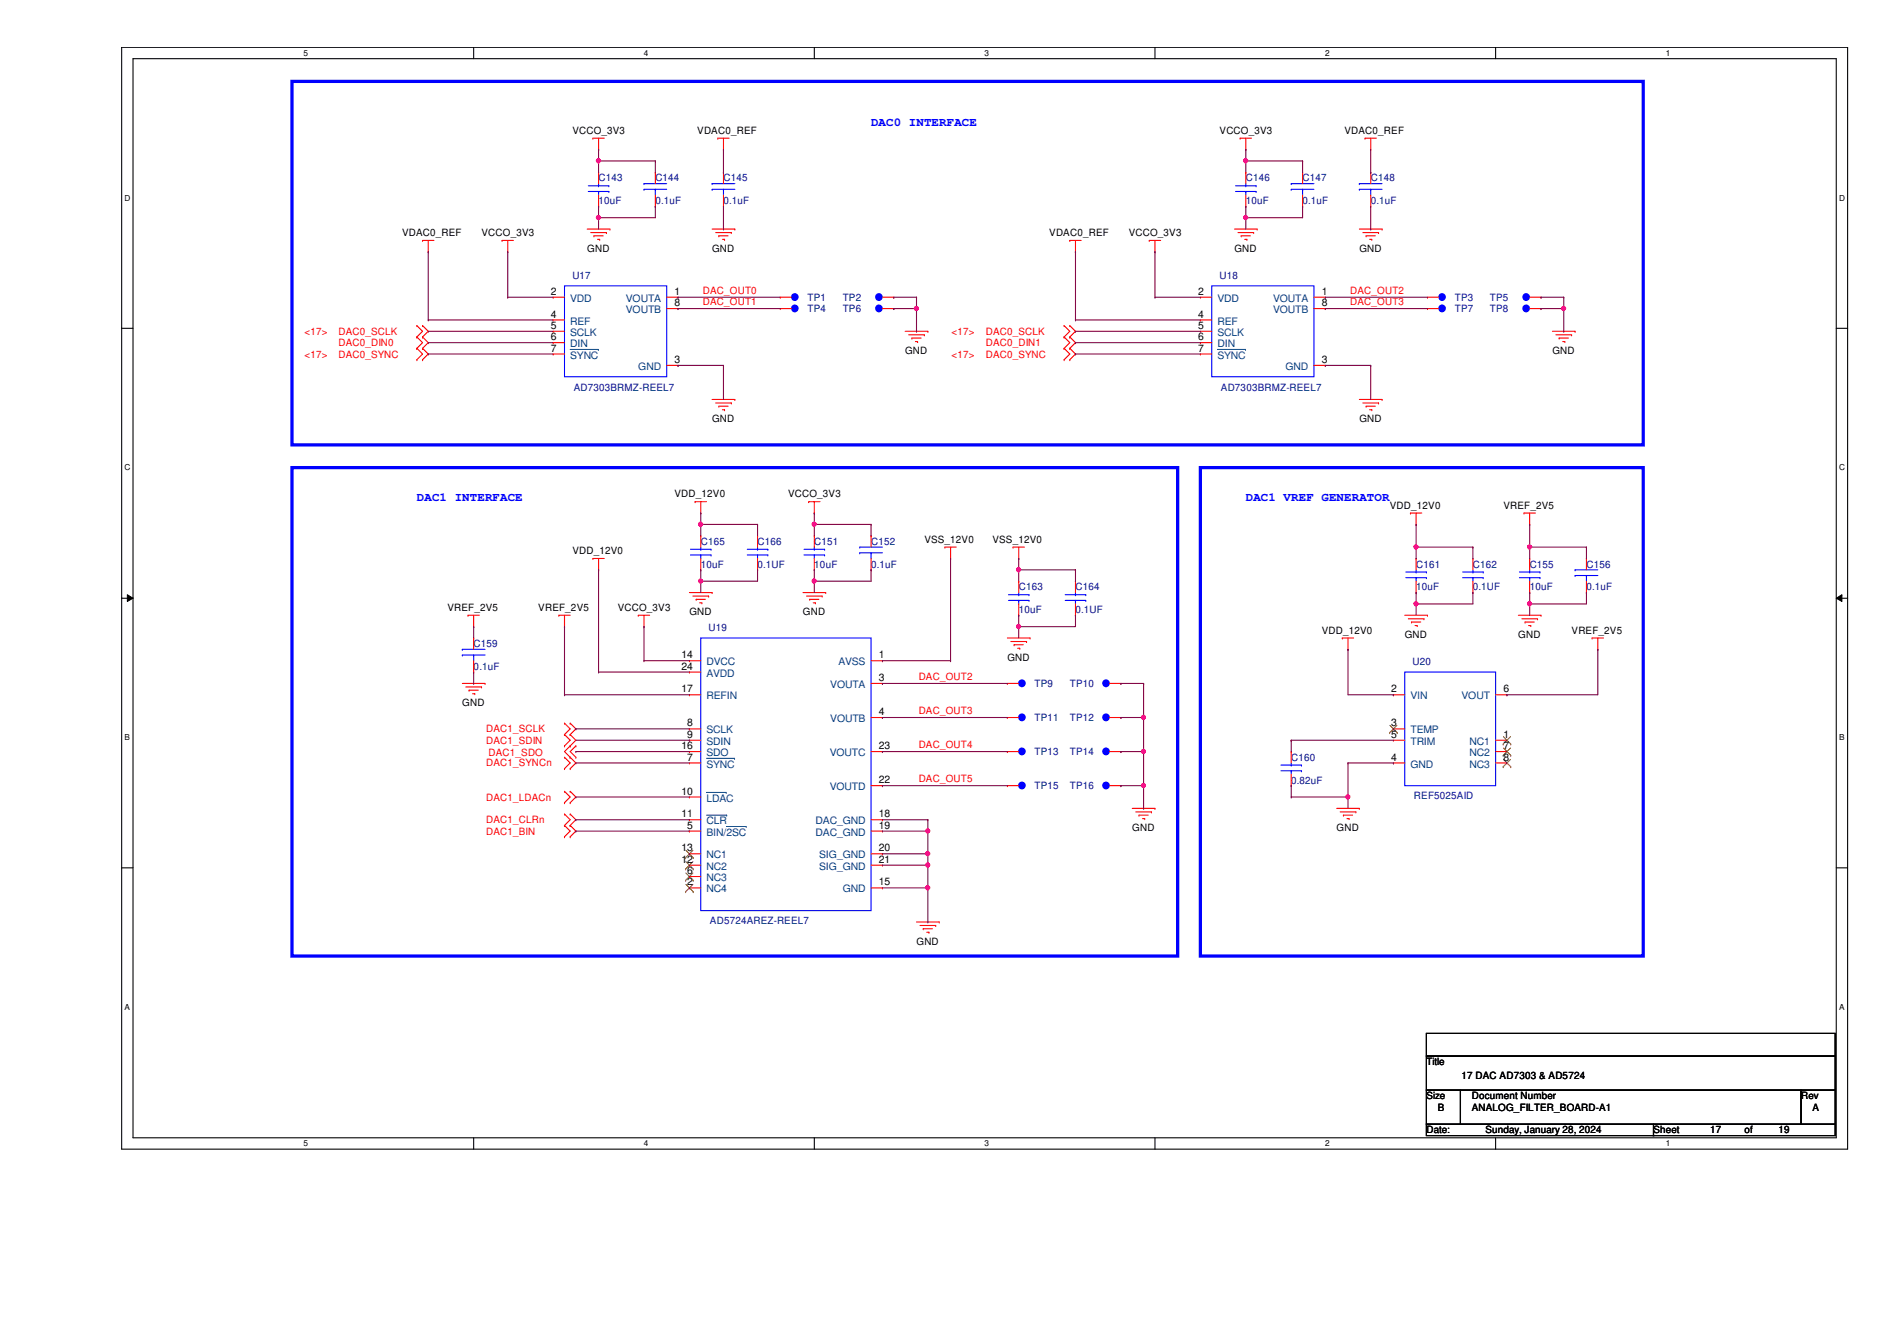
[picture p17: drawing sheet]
<svg xmlns="http://www.w3.org/2000/svg" width="297mm" height="210mm" viewBox="0 0 297 210" stroke-linecap="round" stroke-linejoin="round" font-family="sans-serif">
<defs><g id="words">
<g font-size="1.9" fill="#00f">
<text x="136.4" y="19.7">DAC0 INTERFACE</text>
<text x="65.3" y="78.4">DAC1 INTERFACE</text>
<text x="195.1" y="78.4">DAC1 VREF GENERATOR</text>
</g>
<g font-size="1.6">
<text x="89.6" y="21">VCCO_3V3</text>
<text x="109.2" y="21">VDAC0_REF</text>
<text x="191" y="21">VCCO_3V3</text>
<text x="210.5" y="21">VDAC0_REF</text>
<text x="62.9" y="37">VDAC0_REF</text>
<text x="75.4" y="37">VCCO_3V3</text>
<text x="91.9" y="39.4">GND</text>
<text x="111.5" y="39.4">GND</text>
<text x="164.3" y="37">VDAC0_REF</text>
<text x="176.7" y="37">VCCO_3V3</text>
<text x="193.3" y="39.4">GND</text>
<text x="212.9" y="39.4">GND</text>
<text x="86.3" y="46.1">2</text>
<text x="105.6" y="46.1">1</text>
<text x="105.6" y="47.9">8</text>
<text x="187.6" y="46.1">2</text>
<text x="207" y="46.1">1</text>
<text x="207" y="47.9">8</text>
<text x="86.3" y="49.7">4</text>
<text x="86.3" y="51.5">5</text>
<text x="86.3" y="53.3">6</text>
<text x="187.6" y="49.7">4</text>
<text x="187.6" y="51.5">5</text>
<text x="187.6" y="53.3">6</text>
<text x="86.3" y="55">7</text>
<text x="105.6" y="56.8">3</text>
<text x="141.7" y="55.4">GND</text>
<text x="187.6" y="55">7</text>
<text x="207" y="56.8">3</text>
<text x="243.1" y="55.4">GND</text>
<text x="111.5" y="66.1">GND</text>
<text x="212.9" y="66.1">GND</text>
<text x="105.6" y="77.9">VDD_12V0</text>
<text x="123.4" y="77.9">VCCO_3V3</text>
<text x="217.6" y="79.6">VDD_12V0</text>
<text x="235.4" y="79.6">VREF_2V5</text>
<text x="89.6" y="86.7">VDD_12V0</text>
<text x="144.7" y="85">VSS_12V0</text>
<text x="155.4" y="85">VSS_12V0</text>
<text x="70.1" y="95.6">VREF_2V5</text>
<text x="84.3" y="95.6">VREF_2V5</text>
<text x="96.7" y="95.6">VCCO_3V3</text>
<text x="107.9" y="96.3">GND</text>
<text x="125.7" y="96.3">GND</text>
<text x="207" y="99.2">VDD_12V0</text>
<text x="220" y="99.9">GND</text>
<text x="237.7" y="99.9">GND</text>
<text x="246.1" y="99.2">VREF_2V5</text>
<text x="106.7" y="103">14</text>
<text x="106.7" y="104.8">24</text>
<text x="137.6" y="103">1</text>
<text x="137.6" y="106.6">3</text>
<text x="157.7" y="103.4">GND</text>
<text x="72.4" y="110.5">GND</text>
<text x="106.7" y="108.4">17</text>
<text x="107.6" y="113.7">8</text>
<text x="137.6" y="111.9">4</text>
<text x="217.8" y="108.4">2</text>
<text x="217.8" y="113.7">3</text>
<text x="235.4" y="108.4">6</text>
<text x="106.7" y="117.3">16</text>
<text x="107.6" y="119">7</text>
<text x="107.6" y="115.5">9</text>
<text x="137.6" y="117.3">23</text>
<text x="217.8" y="119">4</text>
<text x="217.8" y="115.5">5</text>
<text x="235.4" y="115.5">1</text>
<text x="235.4" y="117.3">7</text>
<text x="235.4" y="119">8</text>
<text x="106.7" y="124.4">10</text>
<text x="137.6" y="122.6">22</text>
<text x="106.7" y="127.9">11</text>
<text x="107.6" y="129.7">5</text>
<text x="137.6" y="127.9">18</text>
<text x="137.6" y="129.7">19</text>
<text x="177.3" y="130.1">GND</text>
<text x="209.3" y="130.1">GND</text>
<text x="106.7" y="135">12</text>
<text x="106.7" y="133.3">13</text>
<text x="107.6" y="136.8">6</text>
<text x="137.6" y="133.3">20</text>
<text x="137.6" y="135">21</text>
<text x="107.6" y="138.6">2</text>
<text x="137.6" y="138.6">15</text>
<text x="143.5" y="147.9">GND</text>
<text x="223.4" y="166.8">Title</text>
<text x="223.4" y="172.1">Size</text>
<text x="225.1" y="173.9">B</text>
<text x="228.9" y="168.9">17 DAC AD7303 &amp; AD5724</text>
<text x="230.5" y="173.9">ANALOG_FILTER_BOARD-A1</text>
<text x="230.5" y="172.1">Document Number</text>
<text x="282" y="172.1">Rev</text>
<text x="283.8" y="173.9">A</text>
<text x="223.4" y="177.4">Date:</text>
<text x="232.6" y="177.4">Sunday, January 28, 2024</text>
<text x="258.9" y="177.4">Sheet</text>
<text x="267.8" y="177.4">17</text>
<text x="273.1" y="177.4">of</text>
<text x="278.5" y="177.4">19</text>
</g>
<g font-size="1.6" fill="#000080">
<text x="93.7" y="28.4">C143</text>
<text x="102.6" y="28.4">C144</text>
<text x="113.3" y="28.4">C145</text>
<text x="195.1" y="28.4">C146</text>
<text x="204" y="28.4">C147</text>
<text x="214.6" y="28.4">C148</text>
<text x="93.7" y="32">10uF</text>
<text x="102.6" y="32">0.1uF</text>
<text x="113.3" y="32">0.1uF</text>
<text x="195.1" y="32">10uF</text>
<text x="204" y="32">0.1uF</text>
<text x="214.6" y="32">0.1uF</text>
<text x="89.6" y="43.7">U17</text>
<text x="126.4" y="47.1">TP1</text>
<text x="132" y="47.1">TP2</text>
<text x="191" y="43.7">U18</text>
<text x="227.8" y="47.1">TP3</text>
<text x="233.3" y="47.1">TP5</text>
<text x="126.4" y="48.9">TP4</text>
<text x="132" y="48.9">TP6</text>
<text x="227.8" y="48.9">TP7</text>
<text x="233.3" y="48.9">TP8</text>
<text x="89.8" y="61.1">AD7303BRMZ-REEL7</text>
<text x="191.2" y="61.1">AD7303BRMZ-REEL7</text>
<text x="109.7" y="85.3">C165</text>
<text x="109.7" y="88.9">10uF</text>
<text x="118.6" y="85.3">C166</text>
<text x="118.6" y="88.9">0.1UF</text>
<text x="127.5" y="85.3">C151</text>
<text x="127.5" y="88.9">10uF</text>
<text x="136.4" y="85.3">C152</text>
<text x="136.4" y="88.9">0.1uF</text>
<text x="221.7" y="88.9">C161</text>
<text x="230.6" y="88.9">C162</text>
<text x="239.5" y="88.9">C155</text>
<text x="248.4" y="88.9">C156</text>
<text x="159.5" y="92.4">C163</text>
<text x="159.5" y="96">10uF</text>
<text x="168.4" y="92.4">C164</text>
<text x="168.4" y="96">0.1UF</text>
<text x="221.7" y="92.4">10uF</text>
<text x="230.6" y="92.4">0.1UF</text>
<text x="239.5" y="92.4">10uF</text>
<text x="248.4" y="92.4">0.1uF</text>
<text x="74.2" y="101.3">C159</text>
<text x="111" y="98.8">U19</text>
<text x="74.2" y="104.9">0.1uF</text>
<text x="162" y="107.5">TP9</text>
<text x="167.5" y="107.5">TP10</text>
<text x="221.2" y="104.1">U20</text>
<text x="162" y="112.9">TP11</text>
<text x="167.5" y="112.9">TP12</text>
<text x="162" y="118.2">TP13</text>
<text x="167.5" y="118.2">TP14</text>
<text x="202.2" y="119.1">C160</text>
<text x="162" y="123.5">TP15</text>
<text x="167.5" y="123.5">TP16</text>
<text x="202.2" y="122.6">0.82uF</text>
<text x="221.4" y="125.1">REF5025AID</text>
<text x="111.2" y="144.7">AD5724AREZ-REEL7</text>
</g>
<g font-size="1.6" fill="#004080">
<text x="89.3" y="47.2">VDD</text>
<text x="98" y="47.2">VOUTA</text>
<text x="190.6" y="47.2">VDD</text>
<text x="199.3" y="47.2">VOUTA</text>
<text x="89.3" y="50.8">REF</text>
<text x="89.3" y="52.6">SCLK</text>
<text x="98" y="49">VOUTB</text>
<text x="190.6" y="50.8">REF</text>
<text x="190.6" y="52.6">SCLK</text>
<text x="199.3" y="49">VOUTB</text>
<text x="89.3" y="54.4">DIN</text>
<text x="89.3" y="56.1">SYNC</text>
<text x="99.9" y="57.9">GND</text>
<text x="190.6" y="54.4">DIN</text>
<text x="190.6" y="56.1">SYNC</text>
<text x="201.3" y="57.9">GND</text>
<text x="110.6" y="104.1">DVCC</text>
<text x="110.6" y="105.9">AVDD</text>
<text x="130" y="107.7">VOUTA</text>
<text x="131.3" y="104.1">AVSS</text>
<text x="110.6" y="109.5">REFIN</text>
<text x="130" y="113">VOUTB</text>
<text x="220.9" y="109.5">VIN</text>
<text x="228.9" y="109.5">VOUT</text>
<text x="110.6" y="114.8">SCLK</text>
<text x="110.6" y="116.6">SDIN</text>
<text x="110.6" y="118.4">SDO</text>
<text x="129.9" y="118.4">VOUTC</text>
<text x="220.9" y="114.8">TEMP</text>
<text x="220.9" y="116.6">TRIM</text>
<text x="230.1" y="116.6">NC1</text>
<text x="230.1" y="118.4">NC2</text>
<text x="110.6" y="120.1">SYNC</text>
<text x="110.6" y="125.5">LDAC</text>
<text x="129.9" y="123.7">VOUTD</text>
<text x="220.9" y="120.1">GND</text>
<text x="230.1" y="120.1">NC3</text>
<text x="110.6" y="130.8">BIN/2SC</text>
<text x="110.6" y="129">CLR</text>
<text x="127.7" y="129">DAC_GND</text>
<text x="127.7" y="130.8">DAC_GND</text>
<text x="110.6" y="137.9">NC3</text>
<text x="110.6" y="136.1">NC2</text>
<text x="110.6" y="134.4">NC1</text>
<text x="128.3" y="134.4">SIG_GND</text>
<text x="128.3" y="136.1">SIG_GND</text>
<text x="110.6" y="139.7">NC4</text>
<text x="132" y="139.7">GND</text>
</g>
<g font-size="1.6" fill="#f00">
<text x="110.1" y="46">DAC_OUT0</text>
<text x="110.1" y="47.8">DAC_OUT1</text>
<text x="211.4" y="46">DAC_OUT2</text>
<text x="211.4" y="47.8">DAC_OUT3</text>
<text x="47.7" y="52.4">&lt;17&gt;</text>
<text x="53" y="52.4">DAC0_SCLK</text>
<text x="149" y="52.4">&lt;17&gt;</text>
<text x="154.3" y="52.4">DAC0_SCLK</text>
<text x="47.7" y="56">&lt;17&gt;</text>
<text x="53" y="54.2">DAC0_DIN0</text>
<text x="53" y="56">DAC0_SYNC</text>
<text x="149" y="56">&lt;17&gt;</text>
<text x="154.3" y="54.2">DAC0_DIN1</text>
<text x="154.3" y="56">DAC0_SYNC</text>
<text x="143.8" y="106.4">DAC_OUT2</text>
<text x="143.8" y="111.8">DAC_OUT3</text>
<text x="76.1" y="114.6">DAC1_SCLK</text>
<text x="76.1" y="116.4">DAC1_SDIN</text>
<text x="76.1" y="120">DAC1_SYNCn</text>
<text x="76.5" y="118.4">DAC1_SDO</text>
<text x="143.8" y="117.1">DAC_OUT4</text>
<text x="76.1" y="125.3">DAC1_LDACn</text>
<text x="143.8" y="122.4">DAC_OUT5</text>
<text x="76.1" y="128.9">DAC1_CLRn</text>
<text x="76.1" y="130.6">DAC1_BIN</text>
</g>
<g font-size="1.3">
<text x="47.5" y="8.7">5</text>
<text x="100.8" y="8.7">4</text>
<text x="154.2" y="8.7">3</text>
<text x="207.5" y="8.7">2</text>
<text x="260.9" y="8.7">1</text>
<text x="19.5" y="31.4">D</text>
<text x="288" y="31.4">D</text>
<text x="19.5" y="73.6">C</text>
<text x="288" y="73.6">C</text>
<text x="19.5" y="115.9">B</text>
<text x="288" y="115.9">B</text>
<text x="19.5" y="158.1">A</text>
<text x="288" y="158.1">A</text>
<text x="47.5" y="179.4">5</text>
<text x="100.8" y="179.4">4</text>
<text x="154.2" y="179.4">3</text>
<text x="207.5" y="179.4">2</text>
<text x="260.9" y="179.4">1</text>
</g>
</g></defs>
<path d="M19.1 7.4h270.2v172.5h-270.2zM20.8 9.2h266.7v168.9h-266.7z" fill="none" stroke="#000" stroke-width=".17"/>
<g fill="#fff">
<path d="M47.5 7.6h.7v1.4h-.7z"/>
<path d="M47.5 178.3h.7v1.4h-.7z"/>
</g>
<path d="M74.2 7.4v1.8M74.2 178.1v1.8" fill="none" stroke="#000" stroke-width=".17"/>
<g fill="#fff">
<path d="M100.8 7.6h.7v1.4h-.7z"/>
<path d="M100.8 178.3h.7v1.4h-.7z"/>
</g>
<path d="M127.5 7.4v1.8M127.5 178.1v1.8" fill="none" stroke="#000" stroke-width=".17"/>
<g fill="#fff">
<path d="M154.2 7.6h.7v1.4h-.7z"/>
<path d="M154.2 178.3h.7v1.4h-.7z"/>
</g>
<path d="M180.8 7.4v1.8M180.8 178.1v1.8" fill="none" stroke="#000" stroke-width=".17"/>
<g fill="#fff">
<path d="M207.5 7.6h.7v1.4h-.7z"/>
<path d="M207.5 178.3h.7v1.4h-.7z"/>
</g>
<path d="M234.2 7.4v1.8M234.2 178.1v1.8" fill="none" stroke="#000" stroke-width=".17"/>
<g fill="#fff">
<path d="M260.9 7.6h.6v1.4h-.6z"/>
<path d="M260.9 178.3h.6v1.4h-.6z"/>
<path d="M19.5 30.3h.9v1.4h-.9z"/>
<path d="M288 30.3h.9v1.4h-.9z"/>
<path d="M19.5 72.5h.9v1.4h-.9z"/>
<path d="M288 72.5h.9v1.4h-.9z"/>
</g>
<path d="M19.1 51.4h1.7M287.5 51.4h1.8" fill="none" stroke="#000" stroke-width=".17"/>
<g fill="#fff">
<path d="M19.5 114.7h.8v1.4h-.8z"/>
<path d="M288 114.7h.8v1.4h-.8z"/>
</g>
<path d="M19.1 93.6h1.7M287.5 93.6h1.8" fill="none" stroke="#000" stroke-width=".17"/>
<path d="M19.9 93.1l.9 .5-.9 .5zM287.5 93.6l.9-.5v1z" fill="#000"/>
<path d="M19.9 93.1l.9 .5-.9 .5zM287.5 93.6l.9-.5v1z" fill="none" stroke="#000" stroke-width=".16"/>
<g fill="#fff">
<path d="M19.5 156.9h.8v1.4h-.8z"/>
<path d="M288 156.9h.8v1.4h-.8z"/>
</g>
<path d="M19.1 135.8h1.7M287.5 135.8h1.8M223.4 161.8h64v3.5h-64zM223.4 165.3h64v5.3h-64zM223.4 170.6h5.3v5.4h-5.3zM223.4 176h35.5v1.8h-35.5zM228.7 170.6h53.3v5.4h-53.3zM258.9 176h28.5v1.8h-28.5zM282 170.6h5.4v5.4h-5.4z" fill="none" stroke="#000" stroke-width=".17"/>
<path d="M45.7 12.7h211.6v56.9h-211.6zM45.7 73.2h138.7v76.4h-138.7zM188 73.2h69.3v76.4h-69.3z" fill="none" stroke="#00f" stroke-width=".51"/>
<g fill="none" stroke="#f00" stroke-width=".17">
<path d="M66.2 37.6h.1M66.2 37.6h1.7M67.1 39.4h.1M67.1 37.6v1.8M78.6 37.6h.1M78.6 37.6h1.8M79.5 39.4h.1M79.5 37.6v1.8M91.9 35.9h3.6M92.5 36.4h2.5M92.8 21.6h.1M92.8 21.6h1.8"/>
<path d="M93 36.9h.1M93 36.9h1.4M93.6 37.5h.3M93.7 23.4h.1M93.7 21.6v1.8M93.9 37.5h.1M95 36.4h.1M95.5 35.9h.1M111.5 35.9h3.6M112.1 36.4h2.4M112.4 21.6h.1M112.4 21.6h1.8"/>
<path d="M112.6 36.9h.1M112.6 36.9h1.4M113.1 37.5h.4M113.3 23.4h.1M113.3 21.6v1.8M113.5 37.5h.1M114.5 36.4h.1M115.1 35.9h.1M167.5 37.6h.1M167.5 37.6h1.8M168.4 39.4h.1M168.4 37.6v1.8"/>
<path d="M180 37.6h.1M180 37.6h1.7M180.8 39.4h.1M180.8 37.6v1.8M193.3 35.9h3.6M193.8 36.4h2.5M194.2 21.6h.1M194.2 21.6h1.8M194.4 36.9h.1M194.4 36.9h1.4M194.9 37.5h.3M195.1 23.4h.1"/>
<path d="M195.1 21.6v1.8M195.2 37.5h.1M196.3 36.4h.1M196.9 35.9h.1M212.9 35.9h3.5M213.4 36.4h2.5M213.7 21.6h.1M213.7 21.6h1.8M213.9 36.9h.1M213.9 36.9h1.4M214.5 37.5h.3M214.6 23.4h.1"/>
<path d="M214.6 21.6v1.8M214.8 37.5h.1M215.9 36.4h.1M216.4 35.9h.1M65.3 52.7h.1M65.3 51h.1M65.3 54.5h.1M65.3 56.3h.1M65.3 51l.9 .9-.9 .8M65.3 52.7l.9 .9-.9 .9M65.3 54.5l.9 .9-.9 .9M66.2 51h.1"/>
<path d="M66.2 52.7h.1M66.2 54.5h.1M66.2 56.3h.1M66.2 51l.9 .9-.9 .8M66.2 52.7l.9 .9-.9 .9M66.2 54.5l.9 .9-.9 .9M141.7 51.9h3.6M142.3 52.4h2.4M142.8 52.9h.1M142.8 52.9h1.4M143.3 53.5h.4M143.7 53.5h.1"/>
<path d="M144.7 52.4h.1M145.3 51.9h.1M166.6 52.7h.1M166.6 51h.1M166.6 54.5h.1M166.6 56.3h.1M166.6 51l.9 .9-.9 .8M166.6 52.7l.9 .9-.9 .9M166.6 54.5l.9 .9-.9 .9M167.5 51h.1M167.5 52.7h.1M167.5 54.5h.1"/>
<path d="M167.5 56.3h.1M167.5 51l.9 .9-.9 .8M167.5 52.7l.9 .9-.9 .9M167.5 54.5l.9 .9-.9 .9M243.1 51.9h3.5M243.6 52.4h2.5M244.1 52.9h.1M244.1 52.9h1.5M244.7 53.5h.3M245 53.5h.1M246.1 52.4h.1M246.6 51.9h.1"/>
<path d="M108.8 78.5h.1M108.8 78.5h1.8M109.7 78.5v1.8M111.5 62.5h3.6M112.1 63.1h2.4M112.6 63.6h.1M112.6 63.6h1.4M113.1 64.1h.4M113.5 64.1h.1M114.5 63.1h.1M115.1 62.5h.1M126.6 78.5h.1"/>
<path d="M126.6 78.5h1.8M127.5 78.5v1.8M212.9 62.5h3.5M213.4 63.1h2.5M213.9 63.6h.1M213.9 63.6h1.4M214.5 64.1h.3M214.8 64.1h.1M215.9 63.1h.1M216.4 62.5h.1M73.3 96.3h.1M73.3 96.3h1.8"/>
<path d="M74.2 98.1h.1M74.2 96.3v1.8M87.5 96.3h.1M87.5 96.3h1.8M88.4 98.1h.1M88.4 96.3v1.8M92.8 87.4h.1M92.8 87.4h1.8M93.7 89.2h.1M93.7 87.4v1.8M99.9 96.3h.1M99.9 96.3h1.8"/>
<path d="M100.8 98.1h.1M100.8 96.3v1.8M108 92.8h3.5M108.5 93.3h2.5M109 93.8h.1M109 93.8h1.4M109.6 94.4h.3M109.7 80.3h.1M109.7 83.9h.1M109.7 89.2h.1M109.7 83.9v1.7M109.7 87.4v1.8"/>
<path d="M109.9 94.4h.1M111 93.3h.1M111.5 92.8h.1M125.7 92.8h3.6M126.3 93.3h2.4M126.8 93.8h.1M126.8 93.8h1.4M127.3 94.4h.4M127.5 80.3h.1M127.7 94.4h.1M128.7 93.3h.1M129.3 92.8h.1"/>
<path d="M148 85.6h.1M148 85.6h1.7M148.8 87.4h.1M148.8 85.6v1.8M157.7 99.9h3.6M158.6 85.6h.1M158.6 85.6h1.8M159.5 87.4h.1M159.5 85.6v1.8M161.3 99.9h.1M210.2 99.9h.1M210.2 99.9h1.8"/>
<path d="M211.1 99.9v1.7M220 96.3h3.5M220.5 96.9h2.5M220.9 80.3h.1M220.9 80.3h1.7M221 97.4h.1M221 97.4h1.5M221.6 97.9h.3M221.7 82.1h.1M221.7 80.3v1.8M221.9 97.9h.1M223 96.9h.1"/>
<path d="M223.5 96.3h.1M237.7 96.3h3.6M238.3 96.9h2.4M238.6 80.3h.1M238.6 80.3h1.8M238.8 97.4h.1M238.8 97.4h1.4M239.4 97.9h.3M239.5 82.1h.1M239.5 80.3v1.8M239.7 97.9h.1M240.7 96.9h.1"/>
<path d="M241.3 96.3h.1M249.3 99.9h.1M249.3 99.9h1.8M250.2 99.9v1.7M72.4 107h3.5M72.9 107.5h2.5M73.4 108h.1M73.4 108h1.5M74 108.6h.3M74.3 108.6h.1M75.4 107.5h.1M75.9 107h.1"/>
<path d="M88.4 115h.1M88.4 113.2h.1M88.4 116.8h.1M88.4 118.5h.1M88.4 113.2l.9 .9-.9 .9M88.4 115l.9 .9-.9 .9M88.4 118.5l.9 .9-.9 .9M89.3 113.2h.1M89.3 115h.1M89.3 116.8h.1M89.3 118.5h.1M89.3 113.2l.9 .9-.9 .9"/>
<path d="M89.3 115l.9 .9-1.8 1.7 1.8 1.8-.9 .9M90.2 116.8h.1M90.2 118.5h.1M90.2 116.8l-.9 .8 .9 .9M158.3 100.4h2.4M158.8 100.9h.1M158.8 100.9h1.4M159.3 101.5h.4M159.7 101.5h.1M160.7 100.4h.1M211.1 101.6h.1M250.2 101.6h.1"/>
<path d="M88.4 120.3h.1M88.4 125.6h.1M88.4 123.9h.1M88.4 129.2h.1M88.4 127.4h.1M88.4 131h.1M88.4 123.9l.9 .9-.9 .8M88.4 127.4l.9 .9-.9 .9M88.4 129.2l.9 .9-.9 .9M89.3 120.3h.1M89.3 123.9h.1M89.3 125.6h.1"/>
<path d="M89.3 127.4h.1M89.3 129.2h.1M89.3 131h.1M89.3 123.9l.9 .9-.9 .8M89.3 127.4l.9 .9-.9 .9M89.3 129.2l.9 .9-.9 .9M177.3 126.5h3.5M177.8 127.1h2.5M178.4 127.6h.1M178.4 127.6h1.4M178.9 128.1h.3M179.2 128.1h.1"/>
<path d="M180.3 127.1h.1M180.8 126.5h.1M209.3 126.5h3.6M209.8 127.1h2.5M210.4 127.6h.1M210.4 127.6h1.4M210.9 128.1h.3M211.2 128.1h.1M212.3 127.1h.1M212.9 126.5h.1M143.5 144.3h3.6M144.1 144.9h2.4"/>
<path d="M144.6 145.4h.1M144.6 145.4h1.4M145.1 145.9h.4M145.5 145.9h.1M146.5 144.9h.1M147.1 144.3h.1"/>
</g>
<path d="M108.1 86.9h3.2M108.1 86h3.2M109.7 86h.1M109.7 86.9h.1M109.7 85.6v.4M109.7 86.9v.5M111.3 86.9h.1M111.3 86h.1" fill="none" stroke="#00f" stroke-width=".17"/>
<circle cx="225.8" cy="46.5" r=".52" fill="#00f"/>
<circle cx="225.8" cy="46.5" r=".52" fill="none" stroke="#00f" stroke-width=".17"/>
<path d="M223.5 46.5h.1M223.5 46.5h1.8" fill="none" stroke="#f00" stroke-width=".17"/>
<circle cx="239" cy="46.5" r=".52" fill="#00f"/>
<g fill="none" stroke="#00f" stroke-width=".17">
<path d="M117 86.9h3.2M117 86h3.2M118.6 86h.1M118.6 86.9h.1M118.6 85.6v.4M118.6 86.9v.5M120.2 86.9h.1M120.2 86h.1"/>
<circle cx="239" cy="46.5" r=".52"/>
</g>
<path d="M239.5 46.5h1.8M241.3 46.5h.1M118.6 83.9h.1M118.6 89.2h.1M118.6 83.9v1.7M118.6 87.4v1.8" fill="none" stroke="#f00" stroke-width=".17"/>
<circle cx="225.8" cy="48.3" r=".52" fill="#00f"/>
<circle cx="225.8" cy="48.3" r=".52" fill="none" stroke="#00f" stroke-width=".17"/>
<path d="M223.5 48.3h.1M223.5 48.3h1.8" fill="none" stroke="#f00" stroke-width=".17"/>
<circle cx="239" cy="48.3" r=".52" fill="#00f"/>
<circle cx="239" cy="48.3" r=".52" fill="none" stroke="#00f" stroke-width=".17"/>
<path d="M239.5 48.3h1.8M241.3 48.3h.1" fill="none" stroke="#f00" stroke-width=".17"/>
<circle cx="124.4" cy="46.5" r=".52" fill="#00f"/>
<circle cx="124.4" cy="46.5" r=".52" fill="none" stroke="#00f" stroke-width=".17"/>
<path d="M122.2 46.5h.1M122.2 46.5h1.8" fill="none" stroke="#f00" stroke-width=".17"/>
<circle cx="160" cy="117.6" r=".52" fill="#00f"/>
<circle cx="160" cy="117.6" r=".52" fill="none" stroke="#00f" stroke-width=".17"/>
<path d="M157.7 117.6h.1M157.7 117.6h1.8" fill="none" stroke="#f00" stroke-width=".17"/>
<circle cx="160" cy="123" r=".52" fill="#00f"/>
<circle cx="160" cy="123" r=".52" fill="none" stroke="#00f" stroke-width=".17"/>
<path d="M157.7 123h.1M157.7 123h1.8" fill="none" stroke="#f00" stroke-width=".17"/>
<circle cx="173.2" cy="123" r=".52" fill="#00f"/>
<g fill="none" stroke="#00f" stroke-width=".17">
<path d="M111.5 28.7h.1M111.5 29.6h.1M111.5 28.7h3.6M111.5 29.6h3.6M113.3 29.6h.1M113.3 29.6v.9M193.5 30h3.2M193.5 29.1h3.2M195.1 29.1h.1M195.1 30h.1M195.1 28.7v.4M195.1 30v.5"/>
<path d="M196.7 30h.1M196.7 29.1h.1M109.7 99.9h26.7v42.6h-26.7z"/>
<circle cx="173.2" cy="123" r=".52"/>
</g>
<g fill="none" stroke="#f00" stroke-width=".17">
<path d="M113.3 27h.1M113.3 32.3h.1M113.3 27v1.7M113.3 30.5v1.8M195.1 27h.1M195.1 32.3h.1M195.1 27v1.7M195.1 30.5v1.8M108 119.4h.1M108 114.1h.1M108 115.9h.1M108 103.4h.1"/>
<path d="M108 117.6h.1M108 108.8h.1M108 105.2h.1M108 103.4h1.7M108 119.4h1.7M108 114.1h1.7M108 115.9h1.7M108 117.6h1.7M108 108.8h1.7M108 105.2h1.7M136.4 103.4h1.8M136.4 107h1.8"/>
<path d="M136.4 112.3h1.8M136.4 117.6h1.8M138.2 103.4h.1M138.2 107h.1M138.2 112.3h.1M138.2 117.6h.1M108 139h.1M108 130.1h.1M108 137.2h.1M108 124.8h.1M108 128.3h.1M108 135.4h.1"/>
<path d="M108 133.6h.1M108 139h1.7M108 130.1h1.7M108 137.2h1.7M108 124.8h1.7M108 128.3h1.7M108 135.4h1.7M108 133.6h1.7M136.4 123h1.8M136.4 139h1.8M136.4 130.1h1.8M136.4 128.3h1.8"/>
<path d="M136.4 135.4h1.8M136.4 133.6h1.8M138.2 139h.1M138.2 128.3h.1M138.2 130.1h.1M138.2 133.6h.1M138.2 135.4h.1M138.2 123h.1M173.7 123h1.8M175.5 123h.1"/>
</g>
<g fill="none" stroke="#804000" stroke-width=".16">
<path d="M107.4 139.6h.1M107.4 137.8h.1M107.4 136h.1M107.4 134.2h.1M107.4 138.4l1.1 1.2M107.4 136.7l1.1 1.1M107.4 134.9l1.1 1.1M107.4 133.1l1.1 1.1M108.5 138.4l-1.1 1.2M108.5 136.7l-1.1 1.1M108.5 134.9l-1.1 1.1M108.5 133.1l-1.1 1.1"/>
<path d="M108.5 139.6h.1M108.5 137.8h.1M108.5 136h.1M108.5 134.2h.1"/>
</g>
<path d="M110.6 118.7h4.4M115 118.7h.1M110.6 124h3.1M110.6 127.6h3.2M113.7 124h.1M113.7 129.4h3.1M113.8 127.6h.1M116.8 129.4h.1" fill="none" stroke="#004080" stroke-width=".16"/>
<circle cx="160" cy="106.9" r=".52" fill="#00f"/>
<g fill="none" stroke="#00f" stroke-width=".17">
<path d="M237.9 90.4h3.2M237.9 89.5h3.2M239.5 89.5h.1M239.5 90.4h.1M239.5 89.2v.3M239.5 90.4v.6M241.1 90.4h.1M241.1 89.5h.1"/>
<circle cx="160" cy="106.9" r=".52"/>
</g>
<path d="M239.5 87.4h.1M239.5 92.8h.1M239.5 87.4v1.8M239.5 91v1.8M157.7 107h.1M157.7 107h1.8" fill="none" stroke="#f00" stroke-width=".17"/>
<circle cx="124.4" cy="48.3" r=".52" fill="#00f"/>
<g fill="none" stroke="#00f" stroke-width=".17">
<path d="M202.2 28.7h.1M202.2 29.6h.1M202.2 28.7h3.5M202.2 29.6h3.5M204 29.6h.1M204 29.6v.9M125.9 86.9h3.2M125.9 86h3.2M127.5 86h.1M127.5 86.9h.1M127.5 85.6v.4M127.5 86.9v.5"/>
<path d="M129.1 86.9h.1M129.1 86h.1M220 105.2h14.2v17.8h-14.2z"/>
<circle cx="124.4" cy="48.3" r=".52"/>
</g>
<g fill="none" stroke="#f00" stroke-width=".17">
<path d="M204 27h.1M204 32.3h.1M204 27v1.7M204 30.5v1.8M122.2 48.3h.1M122.2 48.3h1.8M127.5 83.9h.1M127.5 89.2h.1M127.5 83.9v1.7M127.5 87.4v1.8M218.2 108.8h.1M218.2 114.1h.1"/>
<path d="M218.2 119.4h.1M218.2 115.9h.1M218.2 115.9h1.8M218.2 108.8h1.8M218.2 114.1h1.8M218.2 119.4h1.8M234.2 115.9h1.8M234.2 108.8h1.8M234.2 119.4h1.8M234.2 117.6h1.8M236 115.9h.1M236 108.8h.1"/>
<path d="M236 117.6h.1M236 119.4h.1"/>
</g>
<g fill="none" stroke="#804000" stroke-width=".16">
<path d="M217.6 114.7h.1M217.6 113.5l1.2 1.2M218.7 113.5l-1.1 1.2M218.8 114.7h.1M235.4 116.5h.1M235.4 118.2h.1M235.4 115.3l1.2 1.2M235.4 117.1l1.2 1.1M235.4 118.9l1.2 1.1M236.5 115.3l-1.1 1.2M236.5 117.1l-1.1 1.1M236.5 118.9l-1.1 1.1"/>
<path d="M236.6 116.5h.1M236.6 118.2h.1M235.4 120h.1M236.6 120h.1"/>
</g>
<circle cx="173.2" cy="106.9" r=".52" fill="#00f"/>
<circle cx="173.2" cy="106.9" r=".52" fill="none" stroke="#00f" stroke-width=".17"/>
<path d="M173.7 107h1.8M175.5 107h.1" fill="none" stroke="#f00" stroke-width=".17"/>
<circle cx="160" cy="112.3" r=".52" fill="#00f"/>
<g fill="none" stroke="#00f" stroke-width=".17">
<path d="M212.9 28.7h.1M212.9 29.6h.1M212.9 28.7h3.5M212.9 29.6h3.5M214.6 29.6h.1M214.6 29.6v.9M134.6 85.6h.1M134.6 86.5h.1M134.6 85.6h3.6M134.6 86.5h3.6M136.4 86.5h.1M136.4 86.5v.9"/>
<path d="M246.6 89.2h.1M246.6 90.1h.1M246.6 89.2h3.6M246.6 90.1h3.6M248.4 90.1h.1M248.4 90.1v.9"/>
<circle cx="160" cy="112.3" r=".52"/>
</g>
<g fill="none" stroke="#f00" stroke-width=".17">
<path d="M214.6 27h.1M214.6 32.3h.1M214.6 27v1.7M214.6 30.5v1.8M136.4 83.9h.1M136.4 89.2h.1M136.4 83.9v1.7M136.4 87.4v1.8M248.4 87.4h.1M248.4 92.8h.1M248.4 87.4v1.8M248.4 91v1.8"/>
<path d="M157.7 112.3h.1M157.7 112.3h1.8"/>
</g>
<circle cx="173.2" cy="112.3" r=".52" fill="#00f"/>
<circle cx="173.2" cy="112.3" r=".52" fill="none" stroke="#00f" stroke-width=".17"/>
<path d="M173.7 112.3h1.8M175.5 112.3h.1" fill="none" stroke="#f00" stroke-width=".17"/>
<circle cx="137.6" cy="46.5" r=".52" fill="#00f"/>
<g fill="none" stroke="#00f" stroke-width=".17">
<path d="M220.1 90.4h3.3M220.1 89.5h3.3M221.7 89.5h.1M221.7 90.4h.1M221.7 89.2v.3M221.7 90.4v.6M223.4 90.4h.1M223.4 89.5h.1M200.6 119.8h3.2M202.2 119.8h.1M202.2 119.4v.4M203.8 119.8h.1"/>
<path d="M200.6 120.6h3.2M202.2 120.6h.1M202.2 120.6v.6M203.8 120.6h.1"/>
<circle cx="137.6" cy="46.5" r=".52"/>
</g>
<path d="M138.2 46.5h1.8M140 46.5h.1M221.7 87.4h.1M221.7 92.8h.1M221.7 87.4v1.8M221.7 91v1.8M202.2 117.6h.1M202.2 117.6v1.8M202.2 123h.1M202.2 121.2v1.8" fill="none" stroke="#f00" stroke-width=".17"/>
<circle cx="173.2" cy="117.6" r=".52" fill="#00f"/>
<circle cx="173.2" cy="117.6" r=".52" fill="none" stroke="#00f" stroke-width=".17"/>
<path d="M173.7 117.6h1.8M175.5 117.6h.1" fill="none" stroke="#f00" stroke-width=".17"/>
<circle cx="137.6" cy="48.3" r=".52" fill="#00f"/>
<g fill="none" stroke="#00f" stroke-width=".17">
<path d="M92.1 30h3.2M92.1 29.1h3.2M93.7 29.1h.1M93.7 30h.1M93.7 28.7v.4M93.7 30v.5M95.3 30h.1M95.3 29.1h.1M100.8 28.7h.1M100.8 29.6h.1M100.8 28.7h3.6M100.8 29.6h3.6"/>
<path d="M102.6 29.6h.1M102.6 29.6v.9M88.4 44.7h16v14.3h-16zM189.7 44.7h16v14.3h-16zM157.9 94h3.2M157.9 93.1h3.2M159.5 93.1h.1M159.5 94h.1M159.5 92.8v.3M159.5 94v.5M161.1 94h.1M161.1 93.1h.1"/>
<path d="M166.8 94h3.2M166.8 93.1h3.2M168.4 93.1h.1M168.4 94h.1M168.4 92.8v.3M168.4 94v.5M170 94h.1M170 93.1h.1M229 90.4h3.2M229 89.5h3.2M230.6 89.5h.1M230.6 90.4h.1"/>
<path d="M230.6 89.2v.3M230.6 90.4v.6M232.2 90.4h.1M232.2 89.5h.1M72.4 101.6h.1M72.4 102.5h.1M72.4 101.6h3.5M72.4 102.5h3.5M74.2 102.5h.1M74.2 102.5v.9"/>
<circle cx="137.6" cy="48.3" r=".52"/>
</g>
<g fill="none" stroke="#f00" stroke-width=".17">
<path d="M93.7 27h.1M93.7 32.3h.1M93.7 27v1.7M93.7 30.5v1.8M102.6 27h.1M102.6 32.3h.1M102.6 27v1.7M102.6 30.5v1.8M86.6 46.5h.1M86.6 50.1h.1M86.6 51.9h.1M86.6 53.6h.1"/>
<path d="M86.6 55.4h.1M86.6 46.5h1.8M86.6 50.1h1.8M86.6 51.9h1.8M86.6 53.6h1.8M86.6 55.4h1.8M104.4 48.3h1.8M104.4 46.5h1.8M104.4 57.2h1.8M106.2 46.5h.1M106.2 57.2h.1M106.2 48.3h.1"/>
<path d="M138.2 48.3h1.8M140 48.3h.1M188 46.5h.1M188 50.1h.1M188 51.9h.1M188 53.6h.1M188 55.4h.1M188 46.5h1.7M188 50.1h1.7M188 51.9h1.7M188 53.6h1.7M188 55.4h1.7"/>
<path d="M205.7 48.3h1.8M205.7 46.5h1.8M205.7 57.2h1.8M207.5 46.5h.1M207.5 57.2h.1M207.5 48.3h.1M74.2 99.9h.1M74.2 99.9v1.7M159.5 91h.1M159.5 96.3h.1M159.5 91v1.8M159.5 94.5v1.8"/>
<path d="M168.4 91h.1M168.4 96.3h.1M168.4 91v1.8M168.4 94.5v1.8M230.6 87.4h.1M230.6 92.8h.1M230.6 87.4v1.8M230.6 91v1.8M74.2 105.2h.1M74.2 103.4v1.8"/>
</g>
<path d="M89.3 54.7h4.4M93.7 54.7h.1M190.6 54.7h4.4M195 54.7h.1" fill="none" stroke="#004080" stroke-width=".16"/>
<path d="M93.7 23.4h.1M93.7 25.2h.1M93.7 23.4v3.6" fill="none" stroke="#800040" stroke-width=".17"/>
<circle cx="93.7" cy="25.2" r=".32" fill="#f0f"/>
<circle cx="93.7" cy="25.2" r=".32" fill="none" stroke="#f0f" stroke-width=".17"/>
<path d="M93.7 25.2h.1M93.7 32.3h.1M93.7 34.1h.1M93.7 25.2h8.9M93.7 32.3v3.6M102.6 25.2h.1M102.6 32.3h.1M102.6 25.2v1.8M102.6 32.3v1.8" fill="none" stroke="#800040" stroke-width=".17"/>
<circle cx="93.7" cy="34.1" r=".32" fill="#f0f"/>
<circle cx="93.7" cy="34.1" r=".32" fill="none" stroke="#f0f" stroke-width=".17"/>
<g fill="none" stroke="#800040" stroke-width=".17">
<path d="M67.1 39.4h.1M67.1 39.4v10.7M79.5 39.4h.1M79.5 39.4v7.1M93.7 34.1h.1M93.7 34.1h8.9M113.3 27h.1M113.3 35.9h.1M113.3 23.4v3.6M113.3 32.3v3.6M67.1 50.1h.1M67.1 51.9h.1"/>
<path d="M67.1 53.6h.1M67.1 55.4h.1M67.1 50.1h19.5M67.1 51.9h19.5M67.1 53.6h19.5M67.1 55.4h19.5M79.5 46.5h.1M79.5 46.5h7.1M106.2 57.2h.1M106.2 46.5h.1M106.2 48.3h.1M106.2 46.5h16"/>
<path d="M106.2 57.2h7.1M106.2 48.3h16M113.3 57.2h.1M113.3 57.2v5.3M140 46.5h.1M140 48.3h.1M140 46.5h3.5M140 48.3h3.5M143.5 46.5h.1M143.5 51.9h.1M143.5 46.5v5.4"/>
</g>
<circle cx="143.5" cy="48.3" r=".32" fill="#f0f"/>
<circle cx="143.5" cy="48.3" r=".32" fill="none" stroke="#f0f" stroke-width=".17"/>
<path d="M195.1 23.4h.1M195.1 23.4v1.8" fill="none" stroke="#800040" stroke-width=".17"/>
<circle cx="195" cy="25.2" r=".32" fill="#f0f"/>
<circle cx="195" cy="25.2" r=".32" fill="none" stroke="#f0f" stroke-width=".17"/>
<g fill="none" stroke="#800040" stroke-width=".17">
<path d="M195.1 25.2h.1M195.1 32.3h.1M195.1 34.1h.1M195.1 25.2v1.8M195.1 32.3v3.6M195.1 25.2h8.9M204 25.2h.1M204 32.3h.1M204 25.2v1.8M204 32.3v1.8h-8.9M214.6 27h.1M214.6 35.9h.1"/>
<path d="M214.6 23.4v3.6M214.6 32.3v3.6"/>
</g>
<circle cx="195" cy="34.1" r=".32" fill="#f0f"/>
<circle cx="195" cy="34.1" r=".32" fill="none" stroke="#f0f" stroke-width=".17"/>
<g fill="none" stroke="#800040" stroke-width=".17">
<path d="M168.4 39.4h.1M168.4 39.4v10.7M180.8 39.4h.1M180.8 39.4v7.1M180.8 46.5h.1M180.8 46.5h7.2M207.5 46.5h.1M207.5 48.3h.1M207.5 46.5h16M207.5 48.3h16M241.3 46.5h.1M241.3 48.3h.1"/>
<path d="M241.3 46.5h3.6M241.3 48.3h3.6M244.9 46.5h.1M244.9 51.9h.1M244.9 46.5v5.4"/>
</g>
<circle cx="244.8" cy="48.3" r=".32" fill="#f0f"/>
<circle cx="244.8" cy="48.3" r=".32" fill="none" stroke="#f0f" stroke-width=".17"/>
<g fill="none" stroke="#800040" stroke-width=".17">
<path d="M168.4 50.1h.1M168.4 51.9h.1M168.4 53.6h.1M168.4 55.4h.1M168.4 50.1h19.6M168.4 51.9h19.6M168.4 53.6h19.6M168.4 55.4h19.6M207.5 57.2h.1M207.5 57.2h7.1M214.6 57.2h.1M214.6 57.2v5.3"/>
<path d="M127.5 80.3h.1M127.5 82.1h.1M127.5 80.3v3.6"/>
</g>
<circle cx="127.5" cy="82.1" r=".32" fill="#f0f"/>
<circle cx="127.5" cy="82.1" r=".32" fill="none" stroke="#f0f" stroke-width=".17"/>
<path d="M127.5 82.1h.1M127.5 89.2h.1M127.5 91h.1M127.5 82.1h8.9M127.5 89.2v3.6M136.4 82.1h.1M136.4 89.2h.1M136.4 82.1v1.8M136.4 89.2v1.8" fill="none" stroke="#800040" stroke-width=".17"/>
<circle cx="127.5" cy="90.9" r=".32" fill="#f0f"/>
<circle cx="127.5" cy="90.9" r=".32" fill="none" stroke="#f0f" stroke-width=".17"/>
<g fill="none" stroke="#800040" stroke-width=".17">
<path d="M93.7 89.2h.1M93.7 89.2v16M100.8 98.1h.1M100.8 98.1v5.3M127.5 91h.1M127.5 91h8.9M148.8 87.4v16M93.7 105.2h.1M93.7 105.2h14.3M100.8 103.4h.1M100.8 103.4h7.2M138.2 103.4h.1"/>
<path d="M138.2 103.4h10.6M148.8 103.4h.1M138.2 139h7.1M138.2 135.4h7.1M145.3 139h.1M145.3 135.4h.1M145.3 135.4v8.9M145.3 144.3h.1"/>
</g>
<circle cx="145.3" cy="135.4" r=".32" fill="#f0f"/>
<circle cx="145.3" cy="135.4" r=".32" fill="none" stroke="#f0f" stroke-width=".17"/>
<circle cx="145.3" cy="139" r=".32" fill="#f0f"/>
<circle cx="145.3" cy="139" r=".32" fill="none" stroke="#f0f" stroke-width=".17"/>
<path d="M138.2 133.6h7.1M138.2 130.1h7.1M145.3 133.6h.1M145.3 135.4h.1M145.3 130.1h.1M145.3 130.1v5.3" fill="none" stroke="#800040" stroke-width=".17"/>
<circle cx="145.3" cy="130.1" r=".32" fill="#f0f"/>
<circle cx="145.3" cy="130.1" r=".32" fill="none" stroke="#f0f" stroke-width=".17"/>
<circle cx="145.3" cy="133.6" r=".32" fill="#f0f"/>
<circle cx="145.3" cy="133.6" r=".32" fill="none" stroke="#f0f" stroke-width=".17"/>
<path d="M159.5 87.4h.1M159.5 89.2h.1M159.5 87.4v3.6M159.5 89.2h8.9M138.2 128.3h7.1M145.3 128.3h.1M145.3 130.1h.1M145.3 128.3v1.8" fill="none" stroke="#800040" stroke-width=".17"/>
<circle cx="159.5" cy="89.2" r=".32" fill="#f0f"/>
<circle cx="159.5" cy="89.2" r=".32" fill="none" stroke="#f0f" stroke-width=".17"/>
<path d="M159.5 96.3h.1M159.5 96.3v1.8M168.4 89.2h.1M168.4 89.2v1.8" fill="none" stroke="#800040" stroke-width=".17"/>
<circle cx="159.5" cy="98.1" r=".32" fill="#f0f"/>
<circle cx="159.5" cy="98.1" r=".32" fill="none" stroke="#f0f" stroke-width=".17"/>
<path d="M109.7 80.3h.1M109.7 82.1h.1M109.7 80.3v3.6M109.7 82.1h8.9M159.5 98.1h.1M159.5 98.1v1.8M168.4 96.3h.1M168.4 96.3v1.8h-8.9" fill="none" stroke="#800040" stroke-width=".17"/>
<circle cx="109.7" cy="82.1" r=".32" fill="#f0f"/>
<circle cx="109.7" cy="82.1" r=".32" fill="none" stroke="#f0f" stroke-width=".17"/>
<path d="M109.7 89.2h.1M109.7 89.2v1.8M118.6 82.1h.1M118.6 82.1v1.8" fill="none" stroke="#800040" stroke-width=".17"/>
<circle cx="109.7" cy="90.9" r=".32" fill="#f0f"/>
<circle cx="109.7" cy="90.9" r=".32" fill="none" stroke="#f0f" stroke-width=".17"/>
<path d="M109.7 91h.1M109.7 91v1.8M118.6 89.2h.1M118.6 89.2v1.8h-8.9M175.5 107h.1M175.5 112.3h.1M175.5 107h3.6M175.5 112.3h3.6M179.1 107h.1M179.1 117.6h.1M179.1 107v10.6" fill="none" stroke="#800040" stroke-width=".17"/>
<circle cx="179" cy="112.3" r=".32" fill="#f0f"/>
<circle cx="179" cy="112.3" r=".32" fill="none" stroke="#f0f" stroke-width=".17"/>
<circle cx="179" cy="117.6" r=".32" fill="#f0f"/>
<circle cx="179" cy="117.6" r=".32" fill="none" stroke="#f0f" stroke-width=".17"/>
<path d="M175.5 117.6h.1M175.5 117.6h3.6v8.9M175.5 123h.1M175.5 123h3.6M179.1 123h.1M179.1 126.5h.1" fill="none" stroke="#800040" stroke-width=".17"/>
<circle cx="179" cy="123" r=".32" fill="#f0f"/>
<circle cx="179" cy="123" r=".32" fill="none" stroke="#f0f" stroke-width=".17"/>
<path d="M221.7 85.6h.1M221.7 85.6h8.9M138.2 107h.1M138.2 112.3h.1M138.2 117.6h.1M138.2 107h19.5M138.2 112.3h19.5M138.2 117.6h19.5M138.2 123h.1M138.2 123h19.5" fill="none" stroke="#800040" stroke-width=".17"/>
<circle cx="221.7" cy="85.6" r=".32" fill="#f0f"/>
<circle cx="221.7" cy="85.6" r=".32" fill="none" stroke="#f0f" stroke-width=".17"/>
<path d="M221.7 85.6h.1M221.7 92.8h.1M221.7 94.5h.1M221.7 85.6v1.8M221.7 92.8v3.5M230.6 85.6h.1M230.6 92.8h.1M230.6 85.6v1.8M230.6 92.8v1.7h-8.9" fill="none" stroke="#800040" stroke-width=".17"/>
<circle cx="221.7" cy="94.5" r=".32" fill="#f0f"/>
<circle cx="221.7" cy="94.5" r=".32" fill="none" stroke="#f0f" stroke-width=".17"/>
<path d="M221.7 82.1h.1M221.7 82.1v3.5M239.5 82.1h.1M239.5 82.1v3.5M211.1 101.6h.1M211.1 101.6v7.2h7.1M218.2 108.8h.1M236 108.8h.1M250.2 101.6h.1M250.2 101.6v7.2h-14.2" fill="none" stroke="#800040" stroke-width=".17"/>
<circle cx="239.5" cy="85.6" r=".32" fill="#f0f"/>
<circle cx="239.5" cy="85.6" r=".32" fill="none" stroke="#f0f" stroke-width=".17"/>
<path d="M239.5 85.6h.1M239.5 92.8h.1M239.5 94.5h.1M239.5 85.6v1.8M239.5 92.8v3.5M239.5 85.6h8.9M248.4 85.6h.1M248.4 92.8h.1M248.4 85.6v1.8M248.4 92.8v1.7h-8.9" fill="none" stroke="#800040" stroke-width=".17"/>
<circle cx="239.5" cy="94.5" r=".32" fill="#f0f"/>
<circle cx="239.5" cy="94.5" r=".32" fill="none" stroke="#f0f" stroke-width=".17"/>
<path d="M202.2 115.9h.1M202.2 115.9h16M202.2 115.9v1.7M211.1 119.4h.1M211.1 119.4h7.1M211.1 119.4v5.4h-8.9M218.2 119.4h.1M202.2 123h.1M202.2 124.8h.1M202.2 123v1.8" fill="none" stroke="#800040" stroke-width=".17"/>
<circle cx="211" cy="124.7" r=".32" fill="#f0f"/>
<circle cx="211" cy="124.7" r=".32" fill="none" stroke="#f0f" stroke-width=".17"/>
<g fill="none" stroke="#800040" stroke-width=".17">
<path d="M74.2 98.1h.1M74.2 98.1v1.8M88.4 98.1h.1M88.4 98.1v10.7M74.2 107h.1M74.2 105.2v1.8M88.4 108.8h.1M88.4 108.8h19.6M90.2 114.1h.1M90.2 119.4h.1M90.2 117.6h.1M90.2 114.1h17.8"/>
<path d="M90.2 119.4h17.8M90.2 117.6h17.8M90.2 115.9h17.8M108 115.9h.1M90.2 130.1h.1M90.2 128.3h.1M90.2 124.8h.1M90.2 130.1h17.8M90.2 128.3h17.8M90.2 124.8h17.8M211.1 124.8h.1M211.1 124.8v1.7"/>
</g>
<circle cx="93.7" cy="25.2" r=".32" fill="#f0f"/>
<circle cx="93.7" cy="25.2" r=".32" fill="none" stroke="#f0f" stroke-width=".17"/>
<circle cx="93.7" cy="34.1" r=".32" fill="#f0f"/>
<circle cx="93.7" cy="34.1" r=".32" fill="none" stroke="#f0f" stroke-width=".17"/>
<circle cx="143.5" cy="48.3" r=".32" fill="#f0f"/>
<circle cx="143.5" cy="48.3" r=".32" fill="none" stroke="#f0f" stroke-width=".17"/>
<circle cx="195" cy="25.2" r=".32" fill="#f0f"/>
<circle cx="195" cy="25.2" r=".32" fill="none" stroke="#f0f" stroke-width=".17"/>
<circle cx="195" cy="34.1" r=".32" fill="#f0f"/>
<circle cx="195" cy="34.1" r=".32" fill="none" stroke="#f0f" stroke-width=".17"/>
<circle cx="244.8" cy="48.3" r=".32" fill="#f0f"/>
<circle cx="244.8" cy="48.3" r=".32" fill="none" stroke="#f0f" stroke-width=".17"/>
<circle cx="127.5" cy="82.1" r=".32" fill="#f0f"/>
<circle cx="127.5" cy="82.1" r=".32" fill="none" stroke="#f0f" stroke-width=".17"/>
<circle cx="127.5" cy="90.9" r=".32" fill="#f0f"/>
<circle cx="127.5" cy="90.9" r=".32" fill="none" stroke="#f0f" stroke-width=".17"/>
<circle cx="145.3" cy="135.4" r=".32" fill="#f0f"/>
<circle cx="145.3" cy="135.4" r=".32" fill="none" stroke="#f0f" stroke-width=".17"/>
<circle cx="145.3" cy="139" r=".32" fill="#f0f"/>
<circle cx="145.3" cy="139" r=".32" fill="none" stroke="#f0f" stroke-width=".17"/>
<circle cx="145.3" cy="130.1" r=".32" fill="#f0f"/>
<circle cx="145.3" cy="130.1" r=".32" fill="none" stroke="#f0f" stroke-width=".17"/>
<circle cx="145.3" cy="133.6" r=".32" fill="#f0f"/>
<circle cx="145.3" cy="133.6" r=".32" fill="none" stroke="#f0f" stroke-width=".17"/>
<circle cx="159.5" cy="89.2" r=".32" fill="#f0f"/>
<circle cx="159.5" cy="89.2" r=".32" fill="none" stroke="#f0f" stroke-width=".17"/>
<circle cx="159.5" cy="98.1" r=".32" fill="#f0f"/>
<circle cx="159.5" cy="98.1" r=".32" fill="none" stroke="#f0f" stroke-width=".17"/>
<circle cx="109.7" cy="82.1" r=".32" fill="#f0f"/>
<circle cx="109.7" cy="82.1" r=".32" fill="none" stroke="#f0f" stroke-width=".17"/>
<circle cx="109.7" cy="90.9" r=".32" fill="#f0f"/>
<circle cx="109.7" cy="90.9" r=".32" fill="none" stroke="#f0f" stroke-width=".17"/>
<circle cx="179" cy="112.3" r=".32" fill="#f0f"/>
<circle cx="179" cy="112.3" r=".32" fill="none" stroke="#f0f" stroke-width=".17"/>
<circle cx="179" cy="117.6" r=".32" fill="#f0f"/>
<circle cx="179" cy="117.6" r=".32" fill="none" stroke="#f0f" stroke-width=".17"/>
<circle cx="179" cy="123" r=".32" fill="#f0f"/>
<circle cx="179" cy="123" r=".32" fill="none" stroke="#f0f" stroke-width=".17"/>
<circle cx="221.7" cy="85.6" r=".32" fill="#f0f"/>
<circle cx="221.7" cy="85.6" r=".32" fill="none" stroke="#f0f" stroke-width=".17"/>
<circle cx="221.7" cy="94.5" r=".32" fill="#f0f"/>
<circle cx="221.7" cy="94.5" r=".32" fill="none" stroke="#f0f" stroke-width=".17"/>
<circle cx="239.5" cy="85.6" r=".32" fill="#f0f"/>
<circle cx="239.5" cy="85.6" r=".32" fill="none" stroke="#f0f" stroke-width=".17"/>
<circle cx="239.5" cy="94.5" r=".32" fill="#f0f"/>
<circle cx="239.5" cy="94.5" r=".32" fill="none" stroke="#f0f" stroke-width=".17"/>
<circle cx="211" cy="124.7" r=".32" fill="#f0f"/>
<circle cx="211" cy="124.7" r=".32" fill="none" stroke="#f0f" stroke-width=".17"/>
<use href="#words"/>
</svg>
